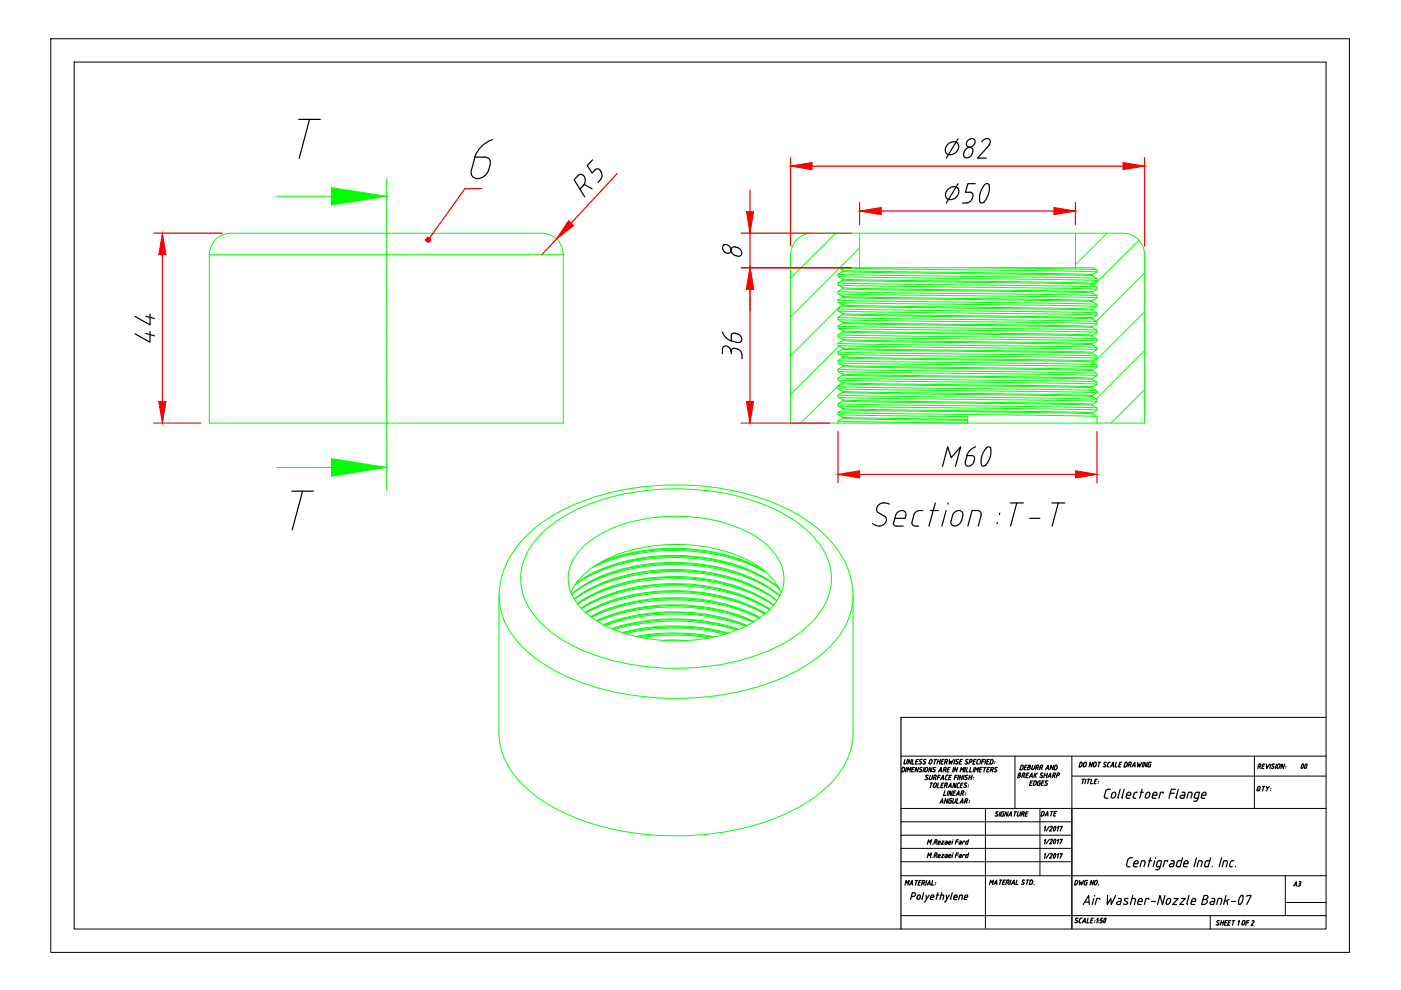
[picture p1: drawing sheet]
<svg xmlns="http://www.w3.org/2000/svg" width="297mm" height="210mm" viewBox="0 0 297 210" stroke-linecap="round" stroke-linejoin="round" font-family="sans-serif">
<!-- layer: 0 -->
<g fill="none" stroke="#0f0" stroke-width=".21">
<path d="M81.9 38v.7M81.9 38.8v.1M81.9 39v.1M81.9 39.2v.6M81.9 40h.1M44.4 54a4.6 4.6 0 0 1 4.6-4.6h65.9a4.5 4.5 0 0 1 4.5 4.6M44.4 54v35.7h75v-35.7M44.4 54h75M58.7 41.6h23.2M81.9 40.2v.1M81.9 40.4v.6M81.9 41.1v.1"/>
<path d="M81.9 41.3v.1M81.9 41.6v.6M81.9 42.2v.2M81.9 42.5v.1M81.9 42.7v.6M81.9 43.4v.2M81.9 43.6v.2M81.9 43.9v.6M81.9 44.6v.1M81.9 44.8v.2M81.9 45v.6M81.9 45.8v.1"/>
<path d="M81.9 46v.1M81.9 46.2v.6M81.9 46.9v.1M81.9 47.2v.1M81.9 47.4v.6M81.9 48.1v.1M81.9 48.3v.1M81.9 48.6v.5M81.9 49.2v.2M81.9 49.5v.1M81.9 49.7v.6M81.9 50.4v.1"/>
<path d="M81.9 50.6v.2M81.9 50.9v.5M81.9 51.6v.1M81.9 51.8v.1M81.9 52v.6M81.9 52.7v.1M81.9 53v.1M81.9 53.2v.6M81.9 53.9v.1M81.9 54.1v.1M81.9 54.4v.5M81.9 55.1v.1"/>
<path d="M81.9 55.3v.1M81.9 55.5v.6M81.9 56.2v.1M81.9 56.4v.2M81.9 56.7v.6M81.9 57.4v.1M81.9 57.6v.1M81.9 57.8v.6M81.9 58.5v.2M81.9 58.8v.1M81.9 59v.6M81.9 59.7v.1"/>
<path d="M81.9 59.9v.2M169 50.8a4.6 4.6 0 0 1 3.2-1.4h65.9a4.5 4.5 0 0 1 4.6 4.6v35.7h-75.1v-35.7a5.1 5.1 0 0 1 1.4-3.2zM177.2 49.4l-9.6 9.6M177.7 58.1l5.8 .2 48.9 .7M177.7 58.1v.5l1 .6M177.7 59.9l7.5 .3 47.2 .6M177.7 59.9v.5l1 .6M177.7 56.8l6.5 .2 38.5 .4 9.9 .3M177.7 58.6l8.3 .2 41.3 .5 5.3 .2M177.9 56.9l-10.3 10.3M178.7 57.3l-1-.5h54.1l.8 .4v.5M178.7 57.3h.1"/>
<path d="M178.7 57.6l52.9 .9M178.7 57.6l-1 .5M178.7 59.2h.1M178.7 59.4l8.7 .2 37.4 .5 6.8 .2M178.7 59.4l-1 .5M178.7 57.3v.3M178.7 59.2v.2M178.8 57.4l47.1 .6 5.7 .3M178.8 59.2l52.8 .9M182.3 49.4v7.4M182.3 52.6l-4.2 4.2M205.2 56.8l27.4 .4"/>
<path d="M228 49.4v7.4M231.6 58.5l1 .6v.4M231.6 58.3v.2M232.6 59.5l-1 .6M232.6 57.7l-1 .6M234.7 49.4l-6.7 6.7M241.5 50.9l-9.6 9.6M242.7 57.9l-10.2 10.2M81.9 60.2v.5M81.9 60.9v.1M81.9 61.1v.1M81.9 61.3v.6"/>
<path d="M81.9 62v.1M81.9 62.3v.1M81.9 62.5v.6M81.9 63.2v.1M81.9 63.4v.1M81.9 63.7v.5M81.9 64.3v.2M81.9 64.6v.1M81.9 64.8v.6M81.9 65.5v.1M81.9 65.7v.2M81.9 66v.5"/>
<path d="M81.9 66.7v.1M81.9 66.9v.1M81.9 67.1v.6M81.9 67.9h.1M81.9 68.1v.1M81.9 68.3v.6M81.9 69v.1M81.9 69.3h.1M81.9 69.5v.6M81.9 70.1v.2M81.9 70.4v.1M81.9 70.6v.6"/>
<path d="M81.9 71.3v.2M81.9 71.5v.2M81.9 71.8v.6M81.9 72.5v.1M81.9 72.7v.2M81.9 72.9v.6M81.9 73.7v.1M81.9 73.9v.1M81.9 74.1v.6M81.9 74.8v.1M81.9 75.1v.1M81.9 75.3v.6"/>
<path d="M81.9 76v.1M81.9 76.2v.1M81.9 76.5v.5M81.9 77.1v.2M81.9 77.4v.1M81.9 77.6v.6M81.9 78.3v.1M81.9 78.5v.2M81.9 78.8v.5M81.9 79.5v.1M81.9 79.7v.1M81.9 79.9v.6"/>
<path d="M177.7 61.8l54.7 .9M177.7 63.6l5.8 .2 38.5 .5 10.4 .2M177.7 63.6v.5l1 .5M177.7 61.8v.5l1 .5M177.7 65.4l5.8 .3 48.9 .6M177.7 65.4v.5l1 .6M177.7 67.3l7.5 .2 47.2 .7M177.7 67.3v.4l1 .6M177.7 69.1l54.7 .9M177.7 69.1v.5l1 .5M177.7 71l5.8 .2 38.5 .4 10.4 .2M177.7 71v.4l1 .6"/>
<path d="M177.7 72.8l5.8 .2 41.3 .4 7.6 .3M177.7 74.6l7.5 .2 47.2 .7M177.7 74.6v.5l1 .5M177.7 76.5l54.7 .8M177.7 78.3l54.7 .9M177.7 78.3v.4l1 .6M177.7 76.5v.4l1 .6M177.7 72.8v.4l1 .6M177.7 60.4l5.7 .2 40.3 .5 8.9 .2M177.7 62.3l10.3 .2 38.5 .4 6.1 .3M177.7 64.1l6.5 .2 38.5 .4 9.9 .3M177.7 65.9l8.3 .3 41.3 .4 5.3 .2"/>
<path d="M177.7 67.7l8.3 .3 38.7 .4 7.9 .3M177.7 69.6l10.3 .3 38.5 .4 6.1 .2M177.7 71.4l6.5 .2 38.5 .5 9.9 .2M177.7 75.1l8.3 .2 41.3 .5 5.3 .2M177.7 76.9l10.3 .3 38.5 .4 6.1 .2M177.7 78.7l6.5 .3 38.5 .4 9.9 .2M177.7 73.2l8.3 .3 41.3 .5 5.3 .2M177.9 73.4l-10.3 10.3M178.5 64.6l-10.9 10.8M178.7 61h.1M178.7 61.2l5.2 .2 39.9 .5 7.8 .2M178.7 61.2l-1 .6"/>
<path d="M178.7 64.6h.1M178.7 62.8h.1M178.7 64.9l52.9 .9M178.7 64.9l-1 .5M178.7 63l6.9 .3 37.3 .4 8.7 .3M178.7 63l-1 .6M178.7 66.5h.1M178.7 66.7l8.7 .3 37.4 .4 6.8 .2M178.7 66.7l-1 .6M178.7 68.3h.1M178.7 68.5l5.2 .2 39.9 .5 7.8 .3M178.7 68.5l-1 .6"/>
<path d="M178.7 70.1h.1M178.7 70.4l6.9 .2 37.3 .4 8.7 .3M178.7 70.4l-1 .6M178.7 72h.1M178.7 72.2l52.9 .9M178.7 72.2l-1 .6M178.7 75.6h.1M178.7 75.9l5.2 .2 39.9 .4 7.8 .3M178.7 75.9l-1 .6M178.7 79.3h.1M178.7 77.5h.1M178.7 79.5l9.7 .3 34.5 .4 8.7 .2"/>
<path d="M178.7 79.5l-1 .6M178.7 77.7l5.2 .2 39 .5 8.7 .2M178.7 77.7l-1 .6M178.7 73.8h.1M178.7 74l8.7 .3 39.8 .5 4.4 .2M178.7 74l-1 .6M178.7 61v.2M178.7 62.8v.2M178.7 64.6v.3M178.7 66.5v.2M178.7 68.3v.2M178.7 70.1v.3"/>
<path d="M178.7 72v.2M178.7 73.8v.2M178.7 75.6v.3M178.7 77.5v.2M178.7 79.3v.2M178.8 61l6 .2 37.5 .4 9.3 .3M178.8 64.7l47.1 .7 5.7 .2M178.8 62.9l45.4 .6 7.4 .3M178.8 66.5l52.8 .9M178.8 68.3l6 .2 37.5 .5 9.3 .2M178.8 70.2l45.4 .6 7.4 .3M178.8 72l47.1 .7 5.7 .2"/>
<path d="M178.8 75.6l6 .3 37.5 .4 9.3 .2M178.8 79.3l47.1 .7 5.7 .2M178.8 77.5l8.7 .2 39.1 .5 5 .2M178.8 73.8l9.6 .3 37.5 .4 5.7 .2M231.6 71.3l1 .6v.4M231.6 69.5l1 .5v.5M231.6 67.6l1 .6v.5M231.6 65.8l1 .6v.4M231.6 64l1 .6v.4M231.6 62.1l1 .6v.5M231.6 60.3l1 .6v.4M231.6 78.6l1 .6v.4"/>
<path d="M231.6 76.8l1 .5v.5M231.6 75l1 .5v.5M231.6 73.1l1 .6v.5M231.6 60.1v.2M231.6 61.9v.2M231.6 63.8v.2M231.6 65.6v.2M231.6 67.4v.2M231.6 69.2v.3M231.6 71.1v.2M231.6 72.9v.2M231.6 74.7v.3"/>
<path d="M231.6 76.5v.3M231.6 78.4v.2M232.6 72.3l-1 .6M232.6 70.5l-1 .6M232.6 68.7l-1 .5M232.6 66.8l-1 .6M232.6 65l-1 .6M232.6 63.2l-1 .6M232.6 61.3l-1 .6M232.6 79.6l-1 .6M232.6 77.8l-1 .6M232.6 76l-1 .5"/>
<path d="M232.6 74.2l-1 .5M242.7 66.1l-10.8 10.8M242.7 74.3l-10.2 10.3M81.9 80.6v.1M81.9 80.9v.1M81.9 81.1v.6M81.9 81.8v.1M81.9 82v.1M81.9 82.3v.5M81.9 83v.1M81.9 83.2v.1M81.9 83.4v.6"/>
<path d="M81.9 84.1v.1M81.9 84.3v.2M81.9 84.6v.6M81.9 85.3v.1M81.9 85.5v.1M81.9 85.7v.6M81.9 86.4v.2M81.9 86.7v.1M81.9 86.9v.6M81.9 87.6v.1M81.9 87.8v.2M81.9 88.1v.5"/>
<path d="M81.9 88.8v.1M81.9 89v.1M81.9 89.2v.6M81.9 89.9v.1M81.9 90.2v.1M81.9 90.4v.6M81.9 91.1v.1M81.9 91.3v.1M81.9 91.6v.5M81.9 92.2v.2M81.9 92.5v.1M81.9 92.7v.6"/>
<path d="M81.9 93.4v.1M81.9 93.6v.2M81.9 93.9v.5M81.9 94.6v.1M81.9 94.8v.1M81.9 95v.6M81.9 95.8h.1M81.9 96v.1M81.9 96.2v.6M81.9 96.9v.1M81.9 97.2h.1M81.9 97.4v.6"/>
<path d="M81.9 98.1v.1M81.9 98.3v.1M81.9 98.6v.5h-23.2M81.9 99.2v.2M81.9 99.4v.2M81.9 99.7v.6M177.7 87.4v.5l1 .5v.3M177.7 80.1l5.8 .2 38.5 .4 10.4 .3M177.7 87.4l5.8 .2 38.5 .5 10.4 .2M177.7 81.9l7.5 .3 47.2 .6M177.7 83.8l54.7 .9M177.7 83.8v.4l1 .6"/>
<path d="M177.7 81.9v.5l1 .6M177.7 85.6l54.7 .9M177.7 85.6v.5l1 .5M177.7 80.1v.5l1 .5v.3M177.7 89.2v.5M177.7 87.9l27.5 .4v1.4l-22.1-.2-5.4-.3M177.7 82.4l8.3 .2 41.3 .5 5.3 .2M177.7 84.2l10.3 .3 38.5 .4 6.1 .2M177.7 86.1l6.5 .2 38.5 .4 9.9 .3M177.7 80.6l9.3 .2 40.3 .5 5.3 .2M178.5 81l-8.7 8.7M178.7 88.7l26.5 .5"/>
<path d="M178.7 86.9l9.7 .2 37.2 .4 6 .3M178.7 86.9l-1 .5M178.7 84.8h.1M178.7 83h.1M178.7 85l5.2 .2 39 .5 8.7 .2M178.7 85l-1 .6M178.7 83.2l5.2 .2 39.9 .5 7.8 .2M178.7 83.2l-1 .6M178.7 86.6h.1M178.7 81.4l8.7 .2 39.8 .5 4.4 .2M178.7 81.4l-1 .5M178.7 88.7l-1 .5"/>
<path d="M178.7 83v.2M178.7 84.8v.2M178.7 86.6v.3M178.8 88.5l26.4 .4M178.8 84.8l8.7 .2 39.1 .5 5 .2M178.8 83l6 .2 37.5 .4 9.3 .3M178.8 86.7l47.1 .6 5.7 .2M178.8 81.2l9.6 .2 37.5 .4 5.7 .2M231.6 87.8l1 .5v1.4M231.6 85.9l1 .6v.5M231.6 84.1l1 .6v.4M231.6 82.3l1 .5v.5"/>
<path d="M231.6 80.4l1 .6v.5M231.6 80.2v.2M231.6 82v.3M231.6 83.9v.2M231.6 85.7v.2M231.6 87.5v.3M232.6 87l-1 .5M232.6 85.1l-1 .6M232.6 83.3l-1 .6M232.6 81.5l-1 .5M242.7 82.6l-7.1 7.1M81.9 100.4v.1"/>
<path d="M81.9 100.6v.2M81.9 100.8v.6M81.9 101.6v.1M81.9 101.8v.1M81.9 102v.6M81.9 102.7v.1M81.9 103v.1M81.9 103.2v.7M114.5 113.5a34.4 34.4 0 0 1 18-8.8 53.5 53.5 0 0 1 31.8 3.3 22.9 22.9 0 0 1 10.6 9.1 11.9 11.9 0 0 1-1.7 13.5 29.5 29.5 0 0 1-15.3 9.1 53.6 53.6 0 0 1-34.9-2 23.1 23.1 0 0 1-11.4-9.9 11.9 11.9 0 0 1 2.2-13.5zM123.7 115.9a25.9 25.9 0 0 1 14.8-6.1 34.4 34.4 0 0 1 22 4.1 11.2 11.2 0 0 1 5.7 8.5 10 10 0 0 1-4.3 8 29.2 29.2 0 0 1-17.1 5.4 32.1 32.1 0 0 1-19-4.7 10.7 10.7 0 0 1-5.3-8.5 9.6 9.6 0 0 1 3.2-6.7zM127.3 119.3a42.6 42.6 0 0 1 33.3 .8l.9 .5M105.8 126.4a18.8 18.8 0 0 1 7.5-14.3 42.4 42.4 0 0 1 20.8-8.6 56.7 56.7 0 0 1 32.8 4.4 26.4 26.4 0 0 1 12.4 11.6 16.2 16.2 0 0 1 1.6 6.9"/>
<path d="M105.8 126.4v29.2a14.9 14.9 0 0 0 4.8 10.6 36.9 36.9 0 0 0 17.4 9.1 61.4 61.4 0 0 0 37.3-2.2 27.4 27.4 0 0 0 13.8-11l1.2-2.9 .6-2.9v-29.9M105.8 126.4a15.1 15.1 0 0 0 4.8 10.6 37.3 37.3 0 0 0 17.4 9.2 60.8 60.8 0 0 0 38.7-2.8 26.8 26.8 0 0 0 12.4-10.4l1.2-2.9 .4-2 .2-1.7M121 125.6a14.9 14.9 0 0 1 7.9-7.2 36.2 36.2 0 0 1 30.6 .9 13.8 13.8 0 0 1 6.1 6.3M121.2 125.9a31.2 31.2 0 0 1 17.2-6.4 39.3 39.3 0 0 1 24.4 4.9l2.5 1.9M121.3 126.1a31.2 31.2 0 0 1 17.1-6.4 39.8 39.8 0 0 1 22.6 3.8l2.3 1.4 2 1.5M121.7 127a30.1 30.1 0 0 1 15.3-5.8 40.3 40.3 0 0 1 24.1 3.7l1.7 1 1.9 1.4M121.8 127.1a31.5 31.5 0 0 1 16.7-5.9 39.9 39.9 0 0 1 23.1 4.1l1.7 1 1.4 1.1M121.9 124.1a30.3 30.3 0 0 1 15.5-5.8 40.6 40.6 0 0 1 23.7 3.7l2.7 1.7 1.4 1.2M122.1 123.7a34.1 34.1 0 0 1 20.1-5.9 38.2 38.2 0 0 1 19.4 4.3l3.5 2.5M122.4 128l.9-.7a36.3 36.3 0 0 1 19.8-5 36.5 36.5 0 0 1 20 5.3l1 .6M122.5 128.1a32.6 32.6 0 0 1 17.7-5.6 39.3 39.3 0 0 1 22.3 4.8l1.5 1.1M123.2 128.9a36.8 36.8 0 0 1 21.4-5.1 36.3 36.3 0 0 1 18.7 5.4"/>
<path d="M123.3 129a35.3 35.3 0 0 1 18.4-5 37.4 37.4 0 0 1 21.4 5.3 40.4 40.4 0 0 0-24.1-4.9 35.3 35.3 0 0 0-15.7 4.6zM123.9 125.6a43.2 43.2 0 0 1 31-2.8l3.5 1.2 4.2 1.9M123.9 124.2a41.4 41.4 0 0 1 23.3-4.3 37.9 37.9 0 0 1 15.4 4.6M123.9 122.7a41.7 41.7 0 0 1 26-4 36.1 36.1 0 0 1 12.7 4.2M124.1 129.8a38.3 38.3 0 0 1 23-4.4 36.2 36.2 0 0 1 15.2 4.6M124.3 129.9a40.6 40.6 0 0 1 27.9-3.5 33 33 0 0 1 10 3.8M124.3 130a42 42 0 0 1 26.6-3.6 36.8 36.8 0 0 1 11.3 3.8M125.2 130.7a41.1 41.1 0 0 1 25.3-3.4 35.2 35.2 0 0 1 10.7 3.6M125.4 130.9a40.4 40.4 0 0 1 25-3.3 33.1 33.1 0 0 1 10.6 3.4M125.4 130.9a44.3 44.3 0 0 1 34.6-.3l1 .5M125.7 120.3a43.6 43.6 0 0 1 35.7 .5l1 .5M126 120a41.9 41.9 0 0 1 35.3 .7l.9 .5"/>
<path d="M126.5 131.6a42.4 42.4 0 0 1 33.4 .1M126.6 131.7a42.4 42.4 0 0 1 33.1 .2M126.8 131.7a44.6 44.6 0 0 1 32.8 .2M128 132.4a42.9 42.9 0 0 1 30.4 .2M128.2 132.5a43 43 0 0 1 30 .2M128.4 132.6a44.5 44.5 0 0 1 29.6 .2M129.8 133.3a43.6 43.6 0 0 1 26.8 .1M130 133.4a43.5 43.5 0 0 1 26.4 .1M130.3 133.5a45.2 45.2 0 0 1 25.8 .1M132 134.1a43.8 43.8 0 0 1 22.4 .1M132.3 134.2a44 44 0 0 1 21.8 .1M132.6 134.3a46.5 46.5 0 0 1 21.1 .2"/>
<path d="M134.9 134.9a45.1 45.1 0 0 1 16.5 .1M135.4 135a46.3 46.3 0 0 1 15.6 .1M136 135.2a46.8 46.8 0 0 1 14.3 .1M140.6 135.8h5.1M162.6 127.4a42.2 42.2 0 0 0-26-4.3 34.4 34.4 0 0 0-14.2 5"/>
</g>
<g fill="none" stroke="#000" stroke-width=".25">
<path d="M63.3 25.3h4.6M65.6 25.3l-2.2 8.3M102.5 33.3a1.24 1.24 0 0 1 1.3 .5 1.24 1.24 0 0 1 .1 1.3l-.3 1M102.5 33.3h-1.8l-.7 2.8M103.6 36a2.33 2.33 0 0 1-3.2 1.6 1.39 1.39 0 0 1-.5-1.5M104.4 29.6a6 6 0 0 0-3.7 3.7M122.5 37.3a1.05 1.05 0 0 1 1.3 0 1.05 1.05 0 0 1 .3 1.3l-.4 .6M122.5 37.3l-.8 .8 2.3 3.6M123.8 39.3l-.8 .8M123.9 39.1l1.6 .9M125.6 33.9l-1.1 1.2 1 1.6 .7-.7M126.2 36a.66 .66 0 0 1 1.1 .1l.2 .4"/>
<path d="M127.5 36.5a1.65 1.65 0 0 1-.7 2.2M201 30.5a1.24 1.24 0 0 1 1.4-.4 1.24 1.24 0 0 1 .9 1 1.7 1.7 0 0 1-2.7 1.4 1.39 1.39 0 0 1 .4-2zM203.1 29.4l-2.5 4.1M203.1 38.9l-2.5 4.2M205.3 29.7a.81 .81 0 0 1 1.3-.1 .81 .81 0 0 1-.3 1.3 .81 .81 0 0 1-1.3 .1 .81 .81 0 0 1 .3-1.3zM206.3 32.1a.76 .76 0 0 0-.5-.8 .76 .76 0 0 0-.9 .2l-.3 .3a1.17 1.17 0 0 0 0 1.6 1.17 1.17 0 0 0 1.5-.8M206.3 32.2l-.2 .4M206.8 38.9h-1.6l-.5 1.9h.9M208.2 30.1a.94 .94 0 0 1 .9-.7 .94 .94 0 0 1 .9 .7l-.3 .7M208.8 39.1l-.9 1.6-.2 1.1 .1 1M208.8 39.1l.3-.2 .5 .1a3.9 3.9 0 0 1-.9 3.8M209.7 30.8l-2.4 2.7h1.8"/>
<path d="M153.4 52a1.08 1.08 0 0 1 1.3 .3 1.08 1.08 0 0 1 .1 1.2 1.08 1.08 0 0 1-1.3-.2 1.08 1.08 0 0 1-.1-1.3zM155.9 52.4a.76 .76 0 0 0-.9 .4 .76 .76 0 0 0 .3 .9l.6 .5M155.9 52.4l.5 .1M155.9 54.2l.5 .1M156.4 52.5a1.08 1.08 0 0 1 .6 1.7l-.6 .1M201.1 40a1.24 1.24 0 0 1 1.3-.4 1.24 1.24 0 0 1 .9 1.1 1.7 1.7 0 0 1-2.6 1.3 1.39 1.39 0 0 1 .4-2zM204.1 43.1h.9M205.6 40.7a.66 .66 0 0 1 .7 .9M206.1 42.1a1.28 1.28 0 0 1-1.1 .9M206.3 41.7l-.2 .4M208.7 42.8l-.5 .2-.4-.2M30.9 70.7l1.8 .5"/>
<path d="M30.9 67.1l1.8 .4M31.8 70.3v2.3l-3.2-1.8M31.8 66.6v2.3l-3.2-1.8M153.2 70.4l.7 1.2 1.1 .7M155 74.5v.5M155.9 73.9a.68 .68 0 0 0-.9 .6 1.04 1.04 0 0 0-.6-1 1.04 1.04 0 0 0-1.1 .2l-.1 1.3M155.9 73.9l.5 .1M155.9 70.7l.5 .1M155.9 70.7a.61 .61 0 0 0-.6 0 .61 .61 0 0 0-.3 .6v1l1.4 .3M156.4 74a1.28 1.28 0 0 1 .9 1.2M156.4 70.8a1.08 1.08 0 0 1 .6 1.7l-.6 .1M157.3 75.2v.9"/>
<path d="M199.8 98.9l1.1-4.2 .8 2.3 2-2.3-1.1 4.2M205.9 96.6a.61 .61 0 0 1 .6 .2 .61 .61 0 0 1 .1 .7M205.9 96.6h-.9l-.3 1.3a.76 .76 0 0 0 .4 .9 .76 .76 0 0 0 .9-.2l.6-1.1M206.9 94.7l-1.2 .7-.7 1.2M210 95a3.9 3.9 0 0 1-1.3 3.8l-.5-.1a3.7 3.7 0 0 1 1.2-3.9h.4l.2 .2M61.9 104.1h4.5M64.1 104.1l-2.2 8.3M185 111l.7 .4 .8 .2M186.2 108.7l1.4 .8a1.25 1.25 0 0 1 .1 1.3 1.25 1.25 0 0 1-1.2 .7M187.3 106.6a1.25 1.25 0 0 0-1.2 .7 1.25 1.25 0 0 0 .1 1.4M187.3 106.6l1.3 .3M189.4 110.7a.63 .63 0 0 0 .7 .9"/>
<path d="M189.7 109.9h2.2a1.12 1.12 0 0 0-.3-1.6 1.46 1.46 0 0 0-1.7 1l-.4 1.4M190.1 111.5h1.4M193.4 110.6a.7 .7 0 0 0 .6 .9h.7M193.7 109.2l-.3 1.4M195.6 108.2a1.57 1.57 0 0 0-1.9 1M197.3 108.2h1.6M198.3 106.6l-1.4 4.9M200.6 108.2l-.9 3.3M201 106.6v.3M201.6 110.4a2.19 2.19 0 0 1 1.4-2.1 .84 .84 0 0 1 .9 .1 .84 .84 0 0 1 .2 .9l-.3 1.1M203.8 110.4a1.24 1.24 0 0 1-.9 1 1.24 1.24 0 0 1-1.2-.3l-.1-.7M208 109.2a.71 .71 0 0 0-.7-1h-1.2l-.9 3.3"/>
<path d="M208 109.2l-.6 2.3M211.5 110.7l-.1 .3M212 108.8l-.1 .3M214.2 106.6h2.8M215.6 106.6l-1.3 4.9M218.3 109.9h2.2M223 106.6h2.8M224.4 106.6l-1.3 4.9M191 152.1v44.9M191.6 162.7l.2 .3-.2 .5-.2 .1M191.6 162.7h-.2l-.3 1h.3M191.9 161l-.2 .8"/>
<path d="M192.2 161.7l-.3 .3-.2-.3M192.2 162.7l-.2 1M192.3 163.7l.2-1 .2 .5 .5-.5-.3 1M192.4 161l-.2 .8M193.3 161l-.3 1-.3-1-.2 1M193.4 163.2h.3M193.6 161l-.3 1h.4M193.9 162.7h-.4l-.3 1h.4M194.2 161.5h.3M194.7 161h-.4l-.2 1h.4M194.7 162.7l-.2 1-.3-1-.2 1M194.8 163.5l.3 .2"/>
<path d="M195 161.5l.3 .1M195.2 161l-.2 .2 .1 .2M195.3 161l.2 .1M195.3 161.6l-.1 .3h-.4M195.5 162.8l-.5 .1 .4 .4-.3 .3M195.9 161.5l.3 .1M195.9 162.7l-.2 1M196.1 161l-.3 .2 .1 .2M196.1 165.2l.3 .1M196.1 161l.3 .1M196.1 161.6v.3h-.5M196.6 164.4l-.3 .3 .4 .2"/>
<path d="M196.6 163.4l-.4 .3-.2-.3M196.6 164.4h.2M196.6 164.9l.1 .2-.3 .2M196.6 179l.3-.9 .1 .5 .5-.5-.3 .9M196.7 163l-.1-.3h-.2l-.3 .7M196.7 163l-.1 .4M197.1 161.3l-.1 .5M197.2 164.4l-.2 .8 .3 .1 .2-.3M197.2 166h.6M197.5 161.7l-.4 .3-.1-.3M197.5 166l-.3 1M197.6 161.3l-.2-.3-.3 .3"/>
<path d="M197.6 162.7l-.2 1-.3-1-.2 1M197.6 161.3l-.1 .5M197.7 178.9v.1M197.7 163.5l.3 .2M197.8 164.4l-.2 .7M197.9 166.7v.2l.5-.1 .1-.8-.4 .1-.2 .6M198 163.1l.2 .2M198 161h.6M198.2 163.2v.3l-.2 .1M198.3 164.9v.4M198.3 161l-.3 1M198.3 164.3l.2 .2-.1 .2-.5 .2"/>
<path d="M198.3 164.4h-.2l-.3 .9M198.4 162.8h-.4l-.1 .3M198.4 178.6l.1 .4M198.5 178l.2 .1-.1 .3-.5 .2M198.5 178.1h-.2l-.3 .9M198.8 161.5h.5M198.8 164.8h.4M198.8 178.8l.2 .2h.3M198.9 161l-.3 1M198.9 178.5l.3-.2 .2 .4h-.5M198.9 166l-.2 1h.4M198.9 178.6v.3"/>
<path d="M199 163.7l.5-1 .1 1M199.2 163.4h.4M199.3 170.3l.5-1 .1 1M199.4 164.4h-.5l-.2 .9M199.4 165.3l.6-.9v.9M199.4 161l-.2 1M199.4 170.1h.5M199.6 165.1h.4M199.6 166.5h.3M199.6 161.5h.3M199.7 178.4h.5l-.6 .6h.4M200 163.2h.3"/>
<path d="M200.1 166h-.4l-.3 1h.5M200.2 161h-.5l-.2 1h.4M200.3 166.5h.2l.2 .5M200.3 167.7l-.3 1h.5M200.3 161.6h.3M200.4 163.2l.1 .5M200.4 162.7l.2 .3-.3 .2M200.5 162.7h-.3l-.3 1M200.5 166.5l.3-.1v-.4h-.4l-.2 1M200.5 178.4h.3v.1M200.5 178.7h.3M200.6 161.6l.2-.2 .1-.3-.4-.1-.3 1"/>
<path d="M200.6 161.6l.2 .4M200.8 164.4h.3M200.9 164.3l-.4 .3-.1 .5v.2h.4M200.9 178.6l-.1 .4h-.5l.2-.3M200.9 163.2h.3M201 167l.6-1v1M201 169.3l-.2 1-.3-1-.3 1M201.1 167.7l-.3 1M201.1 170l.2 .3M201.2 178.5l.2-.2 .2 .2M201.2 178.6l-.1 .4h.4M201.2 166.7h.4"/>
<path d="M201.3 164.8h.3M201.3 169.6l-.2 .5M201.3 161v1l.3-.6 .1 .6 .5-1M201.4 162.7h-.4l-.2 1h.4M201.6 169.8h.1l-.1 .5h-.2M201.6 169.3l-.4 .3M201.6 178.6v.1h-.5M201.6 169.3h.3M201.8 164.4h-.4l-.3 .9h.4M201.9 167.7l-.3 1-.2-1-.3 1M202 178.4l-.2 .6M202.1 178.1h.1"/>
<path d="M202.1 168.1h.4M202.2 169.3l-.2 .8M202.2 162.7l-.3 1M202.4 164.8h.4M202.5 170l-.4 .3-.2-.3M202.5 161l-.3 1M202.7 167.7h-.5l-.2 1h.4M202.7 168.7l.6-1v1M202.7 169.3l-.2 .8M202.7 178.5h.4M202.7 166l-.2 1-.3-1-.2 1M202.8 161.5l.3 .3-.3 .2-.3-.1"/>
<path d="M202.9 168.4h.4M202.9 166.7l.1 .3M203 164.4h-.5l-.2 .9M203 169.3l-.3 1h.5M203 162.7l-.2 1-.3-1-.3 1M203 167h.3M203.2 178.1h-.4l-.3 .9M203.3 164.4l-.3 .9M203.3 161.1h-.5v.3M203.3 166h.2M203.3 166l-.3 .3-.1 .5M203.5 170.3l.6-1v1"/>
<path d="M203.5 178.4h.3v.1M203.6 163.7l.2-1 .2 .5 .4-.5-.2 1M203.6 161.5h.2M203.7 170.1h.4M203.7 166.5h.3M203.8 168.2h.3M203.8 178.7h-.4v.3M203.8 178.6l-.1 .4h-.2M204.1 161h-.5l-.2 1h.4M204.1 168.2l.1 .5M204.1 164.4l-.3 .9-.2-.9-.3 .9M204.2 167.6l.2 .3-.4 .3"/>
<path d="M204.2 167.7h-.3l-.2 1M204.2 166h-.4l-.2 1h.4M204.3 166.9l.3 .1M204.4 164.4l-.2 .9M204.5 178.5v-.1h-.3l-.2 .6M204.5 165.2l.3 .1M204.6 166.4l.2 .2M204.6 169.9h.3M204.7 168.5h.1M204.7 178.8l.1 .2M204.7 162.7l-.2 1M204.8 168.1h-.1"/>
<path d="M204.8 169.9l.3-.2v-.3l-.4-.1-.2 1M204.8 166.5l.1 .3-.3 .1M204.8 161.5l.3 .1v.2l-.2 .2-.3-.1M204.9 169.9l.1 .4M204.9 164.4l-.2 .3 .3 .2M205 164.4h.2M205 164.9v.2l-.2 .2M205 166.1h-.4v.3M205.1 162.7l-.3 1h.4M205.2 166.8v.1M205.3 161.1h-.4l-.1 .3M205.3 178.4h-.4l-.2 .4"/>
<path d="M205.3 166.5h.1M205.4 178.1l-.3 .9h-.2M205.5 170.1v.1M205.5 164.8h.5M205.5 161.6h.3M205.6 169.8h-.1M205.6 164.4l-.2 .9M205.8 161.6l.3-.2v-.3l-.4-.1-.3 1M205.8 162.7l-.3 1h.5M206.1 164.4l-.2 .9M206.3 165.2h.1M206.4 161.5h.3"/>
<path d="M206.5 164.8h-.1M206.6 162.7l-.3 1M206.6 163.7l.3-1 .2 .5 .4-.5-.3 1M206.9 161h-.4l-.2 1h.4M207.2 162h.2M207.7 161l-.5 .3-.1 .4 .1 .3M207.7 163.2h.3M208 161l-.3 1M208.2 161.5h.4M208.3 162.7h-.5l-.2 1h.4M208.5 162.7h.6M208.8 161h-.5l-.2 1"/>
<path d="M208.8 162.7l-.2 1M209.1 161l-.3 1M209.3 161.5h.3M209.3 163.2h.3M209.8 161h-.4l-.3 1h.5M209.9 162.7h-.5l-.3 1h.5M210.3 161l.3 .3M210.3 163.2l.2 .5M210.4 161h-.3l-.2 1h.2M210.4 162.7h-.2l-.3 1M210.4 162.7l.2 .1-.1 .3-.5 .1M210.6 161.3l-.2 .6-.3 .1"/>
<path d="M210.8 163.5l.2 .2M210.9 161.8v.1M211 161.5h.1M211.2 162.7l.2 .1M211.2 162.7l-.3 .3 .4 .3M211.2 172.5l.3 .2M211.2 163.2l.1 .3-.2 .1M211.4 172.1l.2 .1M211.4 172.1l-.2 .2v.2M211.5 172.6l-.1 .4-.4-.1M212.1 172.1l-.3 1M212.1 172.8l.2 .3"/>
<path d="M212.3 172.4l-.1 .4M212.6 172.1l-.3 .3M212.7 172.6h.1l-.1 .5h-.3M212.7 172.1h.2M213.8 172.1l-.3 1-.3-1-.2 1M213.8 173.1l.6-1 .1 1M214 172.8h.4M215 172.1h.6M215.3 172.1l-.3 1M215.9 172.1l-.2 .8 .2 .2 .2-.2 .3-.8M215.9 164.3h.3M216.1 164.3l.2 .3-.3 .2"/>
<path d="M216.2 163.9l.2 .2-.3 .2M216.3 163.9h-.3l-.3 1h.3M216.5 163.2h-.2l.2-.9 .2-.1 .3 .4-.2 .5-.3 .1M216.6 172.6l.5-.1v-.4h-.4l-.2 1M216.7 164.5h.3M216.9 172.6l.1 .5M217.1 164.5v.4M217.1 163.9l.2 .2-.3 .3M217.1 163.9h-.2l-.3 1M217.2 162.7h.4M217.5 172.6h.3M217.6 164.3h.3"/>
<path d="M217.8 162.3h-.4l-.3 .9h.4M218 172.1h-.4l-.3 1h.4M218 162.7h.2M218.2 163.9h-.5l-.2 1h.4M218.2 164.9l.6-1v1M218.2 162.6l.2 .3-.3 .3M218.3 162.2l.2 .3-.3 .2M218.4 162.3h-.3l-.3 .9h.3M218.4 164.6h.4M218.5 166h.3M219 165.6h-.5l-.2 .9h.4M219 162.3l-.2 .6"/>
<path d="M219.4 163.9l-.2 1M219.5 162.3l-.3 .8-.4 .1-.1-.3M219.5 165.5l.2 .2-.1 .5M219.5 165.6h-.2l-.3 .9h.4l.2-.3M219.5 164.3l.2 .6M219.6 162.8h.3M219.9 163.9l-.6 .6M220 162.8l.1 .4M220 162.2l.2 .3-.3 .3M220.1 162.3h-.3l-.2 .9M220.1 165.9l-.1 .4M220.4 166h.2l-.2 .5h-.4l-.1-.2"/>
<path d="M220.5 162.8h.3M220.7 165.6h-.5l-.2 .2M220.8 162.8l.1 .4M220.9 166h.3M220.9 162.2l.2 .3-.4 .3M220.9 162.3h-.2l-.3 .9M220.9 164.5v.3l-.5-.1M221.1 163.9l-.4 .2 .3 .4M221.2 172l.2 .2-.1 .5M221.2 172h-.2l-.3 1h.3M221.3 172.7l-.4 .3M221.4 165.6h-.4l-.3 .9h.5"/>
<path d="M221.4 164.3h.6M221.5 175.4l.2-.2-.2 1M221.5 178.2l.2-.2-.2 .9M221.5 173l.6-1 .1 1M221.5 163.9l-.2 1M221.7 163.2l.5-.9 .1 .9M221.7 172.8h.5M221.8 166l.2 .4-.2 .1-.3-.1M221.8 162.9h.5M222.1 163.9l-.3 1M222.1 164.9l.6-1 .1 1M222.2 165.6h-.4l-.1 .3"/>
<path d="M222.3 164.6h.5M222.5 175.2l-.7 1M222.5 178l-.7 .9M222.7 175.3l.4-.1v.3M222.7 178.1l.4-.1v.3M222.8 172h.5M223 172l-.2 1M223.1 175.6l-.6 .6h.4M223.1 178.3l-.6 .6h.4M223.2 164.5h.3M223.4 162.3l-.2 .9-.3-.9-.3 .9M223.5 172.5h.3"/>
<path d="M223.5 164.5l.1 .4M223.6 163.9l.2 .2-.4 .3M223.6 175.3l-.2 .8M223.6 178l-.2 .8M223.6 163.9h-.2l-.3 1M223.8 175.2l-.2 .1M223.8 178h-.2M223.8 175.3v.5l-.2 .3h-.2M223.8 178v.6l-.2 .2h-.2M223.9 162.2l.2 .2v.5M224 162.3h-.3l-.3 .9h.5l.2-.3M224 172h-.4l-.2 1h.4"/>
<path d="M224 164.5h.3M224.2 175.4l.3-.2-.3 1M224.2 178.2l.3-.2-.3 .9M224.4 163.9l.2 .2-.3 .3M224.5 163.9h-.3l-.2 1M224.8 175.3v-.1h.4l-.4 1M224.8 178.1l.4-.1-.4 .9M229.2 161.6l.3 .3-.2 .5-.3 .2M229.2 161.6h-.2l-.2 1h.2M229.4 165.2h.6M229.7 165.2l-.2 1M230.3 165.2l-.3 1"/>
<path d="M230.3 161.9l-.1-.3-.4 .1-.1 .8 .3 .1 .2-.3M230.3 161.9l-.1 .4M230.6 165.2h.6M230.9 165.2l-.3 1M231.5 165.2l-.3 1h.4M231.7 161.6l-.3 1-.2-1-.3 1M232.1 165.7h.3M232.3 162.3l-.3 .3-.2-.3M232.4 161.9v-.3l-.4 .1-.2 .6M232.5 161.9l-.2 .4M232.6 165.2h-.4l-.2 1h.4M232.8 161.6h.6"/>
<path d="M232.8 166v.1M232.9 165.7h.1M233.1 161.6l-.3 1M233.9 162.5l.3 .1M234.1 162.1l.3 .2-.2 .3M234.1 168.8l.2 .4h.6M234.3 161.6l.3 .1M234.3 161.6l-.2 .2v.2M234.4 167.8l-.2 1M234.8 162.3l.1 .3M234.9 161.9l-.1 .4M235 162.6h.1"/>
<path d="M235 167.3l-.6 .5M235 167.3h.4M235.2 161.6l-.3 .3M235.2 161.6h.2M235.5 162.6l.5-1 .1 1M235.6 162.3h.5M235.6 168.8l.1-.4a.48 .48 0 0 1 .4-.4 .48 .48 0 0 1 .5 .2l-.1 .6M236.5 168.8a.48 .48 0 0 1-.4 .4 .48 .48 0 0 1-.5-.2v-.2M236.7 161.6l-.3 1h.4M237.3 162.1h.3M237.5 167.3l-.5 1.7 .2 .2M237.8 161.6h-.4l-.2 1h.4"/>
<path d="M238.4 167.3l-.5 1.7 .1 .2M238.8 161.6l.2 .3M238.8 161.6h-.2l-.3 1h.3M239 161.9l-.2 .5-.2 .2M239 169.2h.5M239.3 162.2h.2M239.5 162.1l.3-.1v-.4h-.4l-.2 1M239.6 162.2l.1 .4M239.7 168.4l-.1-.4a.52 .52 0 0 0-.7 .4l-.1 .7 .2 .1M239.8 168.4l-.1 .2h-.8M240 162.6l.6-1v1M240.2 162.3h.4"/>
<path d="M240.2 168.9v.1l.3 .2M240.6 169.2h.2M241.1 168a.59 .59 0 0 0-.7 .4l-.1 .5M241.2 161.6v1l.4-.6v.6l.5-1M241.8 168h.6M242.2 167.3l-.5 1.9M242.4 161.6l-.2 1M243.3 161.6l-.3 1-.3-1-.2 1M243.5 161.9l-.1 .4M243.8 168.4l-.1-.4a.55 .55 0 0 0-.8 .4l-.1 .6 .1 .2a.55 .55 0 0 0 .8-.4l.1-.4M243.8 162.1h.2l-.1 .5h-.5l-.1-.3M243.8 161.6l-.3 .3"/>
<path d="M243.9 161.6h.2M244.4 168.4l-.1 .5 .1 .3h.7M245.3 168.4l-.1-.4a.55 .55 0 0 0-.8 .4M245.3 168.4v.2h-.9M246.6 168.2l.1-.2h-.6l-.4 1.2M248.1 168.2h.9M249.2 167.3h-.9l-.5 1.9M249.8 167.3l-.5 1.7 .2 .2M250.6 168l.6 .1-.2 1.1h-.7l-.1-.3 .2-.2 .8-.1M251.6 169.2l.4-1.2h.6l.1 .1-.2 1.1M253.2 168.9v.1l.3 .2M253.3 168.9l.2-.7 .8-.2-.4 1.5"/>
<path d="M253.5 169.2h.5M253.9 169.5a.64 .64 0 0 1-.8 .4M254.8 168.6h.8v-.6a.52 .52 0 0 0-.7 .4l-.2 .7 .2 .1M254.9 169.2h.6M266.7 167l-.2 .4M266.8 162.5h.3M266.9 167.5l.2 .2M267.1 167.4l-.4 .3-.2-.3M267.1 162.5l.1 .4M267.2 162l.1 .2-.3 .3M267.2 167l-.2-.3-.4 .3M267.2 162h-.3l-.2 .9"/>
<path d="M267.2 167l-.1 .4M267.6 162.4h.4M267.7 166.8h.5M267.9 166.8l-.2 .9M268.2 162h-.4l-.3 .9h.4M268.5 162l.1 .9 .6-.9M268.5 166.8l.2 .4 .5-.4M268.7 167.2l-.1 .5M269.4 167.6h.1M269.5 162l-.3 .9M269.5 167.2h.1M270 162l-.3 .3 .4 .3"/>
<path d="M270 162h.2M270 162.5v.4l-.5-.1M270.7 162l-.3 .9M270.9 162.3l-.1 .4M271.4 162.2l-.2-.2-.3 .2M271.4 162.3l-.3 .6h-.3l-.1-.2M272.3 162l-.2 .9-.3-.9-.3 .9M272.6 162.8v.1M272.6 162.4v.1M276.1 162.9h-.2M276.1 162.9l.3-.6-.1-.3-.3 .3-.1 .6M277.1 162l-.1 .6-.3 .3a.55 .55 0 0 1 .4-.9"/>
<path d="M191.9 187.7l.2-1 .2 .5 .5-.5-.3 1M192.8 187.7l.6-1 .1 1M193 187.4h.4M193.8 189.3h.2a.44 .44 0 0 1 .1 .5 .44 .44 0 0 1-.5 .3h-.4M193.9 189.3h-.5l-.3 1.4M194 186.7h.6M194.3 186.7l-.2 1M194.6 189.9l.3-.2 .2 .2-.1 .7-.4 .1-.2-.1zM194.8 187.1h.3M195.3 186.7h-.4l-.3 1h.5M195.4 190.5l.2 .2M195.5 187.2h.3"/>
<path d="M195.7 187.2l.3-.1v-.4h-.4l-.2 1M195.8 187.2l.1 .5M195.8 189.3l-.3 1.2M196.4 189.8v.9M196.5 186.7l-.3 1M196.6 187.7l.5-1 .1 1M196.6 181.8l.3-1 .1 .6 .5-.6-.3 1M196.7 187.4h.5M197 189.8l-1 1.4M197.3 190.2h.7v-.3l-.2-.2-.3 .2-.3 .6 .2 .2M197.5 190.7h.3M197.7 181.8h.1"/>
<path d="M197.8 186.7l-.3 1h.4M198.1 181.4l.5-.1v-.4l-.3-.1-.3 1M198.3 187.5v.1M198.4 187.1v.1M198.4 181.4l.1 .4M198.6 189.8h.5M198.8 181.6l.5 .2M198.9 189.3l-.4 1.4M198.9 181.5h.5l-.1-.3h-.3l-.1 .5M199.5 189.8l.6 .1-.2 .8M199.7 189.3l-.4 1.4M199.7 181.2h.5l-.6 .6h.4"/>
<path d="M200.5 181.2h.3v.1M200.5 181.5h.3M200.6 189.8l.1 .9M200.9 181.4l-.1 .4-.5-.1 .2-.2M201.2 181.4l.2-.2 .2 .2M201.2 181.4l-.1 .3 .4 .1M201.3 189.8l-.9 1.4h-.1M201.5 190.5l.1 .2M201.6 181.4l-.5 .1M201.9 189.3l-.3 1.2M202 181.2l-.2 .6M202.1 180.8v.1"/>
<path d="M202.3 190.1l-.1 .6h.6M202.7 181.3h.4M202.9 190.1l-.2-.4-.4 .4M203 190.1l-.1 .1h-.6M203.2 180.8h-.4l-.3 1M203.3 190.7l.2-.9h.5l-.1 .9M203.5 181.2h.3v.1M203.8 181.5h-.4v.3M203.8 181.4l-.1 .4h-.2M204.4 190.5l.2 .2M204.5 181.3l-.3-.1-.2 .6M204.5 190.2h.6l.1-.3-.3-.2-.3 .2-.2 .6"/>
<path d="M204.6 190.7h.4M204.7 181.6l.1 .2M204.8 181.4l-.1 .3M205.3 181.2l-.3-.1-.2 .3M205.4 180.8l-.3 1h-.2M209.8 187.5l.2-.9 .2 .5 .5-.5-.3 .9M210.7 187.5l.6-.9v.9M210.9 187.3h.4M211.9 186.6h.5M212.2 186.6l-.3 .9M212.7 187h.3M213.2 186.6h-.4l-.3 .9h.5"/>
<path d="M213.7 187.1l.1 .4M213.8 186.6l.2 .1-.1 .3-.5 .1M213.8 186.6h-.3l-.3 .9M214.3 186.6l-.2 .9M214.4 187.5l.6-.9 .1 .9M214.6 187.3h.4M215.6 186.6l-.2 .9h.4M217 187.1v.4l-.4-.1M217.2 186.6l-.4 .1 .3 .5M217.6 186.6h.6M217.9 186.6l-.3 .9M218.7 186.6l.2 .1v.5"/>
<path d="M218.8 186.6h-.3l-.3 .9h.5l.2-.3M219.2 187.5h.1M221.5 181.2l.2-.2-.2 .9M222.5 181l-.7 .9M222.7 181.1l.4-.1v.3M223.1 181.3l-.6 .6h.4M223.6 181l-.2 .9M223.8 181h-.2M223.8 181v.6l-.2 .3h-.2M224.2 181.2l.3-.2-.3 .9M224.8 181.1v-.1h.4l-.4 .9M227.9 195.5l.2 .1"/>
<path d="M228 187.6l.3-.1 .2-.5-.1-.3h-.3l-.3 .9h.2M228.1 195.1l.3 .1M228.3 194.7l-.2 .1v.3M228.3 194.7h.3M228.4 195.2v.3l-.2 .1M228.8 195.4v.2l.4 .1M228.9 186.7v.9l.3-.6 .1 .6 .5-.9M229.4 194.7l-.4 .1-.2 .6M229.5 195.7l.6-1v1M229.6 195.4h.5M229.7 191.8l1.1-1.9 .1 1.9M229.8 187.4l.2 .2"/>
<path d="M230 191.3h.9M230.3 186.7l-.3 .1-.1 .6M230.3 187.1h.2l-.2 .5h-.2M230.3 186.7h.3M230.7 194.7l-.3 1h.5M231.3 195.1h.3M231.8 194.7h-.4l-.2 1h.4M231.9 186.7l-.3 .9-.2-.9-.3 .9M231.9 190.5l-.3 1.3M232 195.5h.1M232.1 189.9l-.1 .1M232.2 195.1l-.1 .1"/>
<path d="M232.6 194.9l.2-.2-.2 1M232.6 186.9v-.2l-.4 .1-.2 .7 .3 .1 .2-.3M232.7 186.9l-.1 .5M232.9 195.5h.1M232.9 187.6h.1M233 195.1v.1M233.1 190.7l.1-.2h-.6l-.4 1.3M233.5 195.1l.2 .2M233.7 195.3l-.2 .3-.3 .1M233.8 194.7h-.4l-.1 .4h.2M234.5 194.7l-.3 .9M234.5 194.7h-.1a.61 .61 0 0 0-.2 .9"/>
<path d="M234.8 189.9v1.9l.7-1.3 .1 1.3 .9-1.9M237.1 190.5h.5l.1 .3M237.8 190.9l-.3 .9-.8-.2 .3-.4 .7-.1M238.5 191l.6 .4a.55 .55 0 0 1-.9 .2M238.7 190.5l.5 .1M238.7 190.5l-.3 .1 .1 .3M239.1 182.3l-.3 1.2 .4 .2M239.2 183.8h.4M240 190.5h.5l.2 .2-.2 1.1M240.1 181.9a.74 .74 0 0 0-1 .4M240.2 189.9l-.5 1.9M240.5 182.9l-.2 .7 .8 .2"/>
<path d="M241.2 191.5l.1 .2 .7 .1M241.3 182.9l-.1-.4a.55 .55 0 0 0-.7 .4M241.3 182.9l-.1 .2h-.8M242.2 190.9l-.1-.4a.55 .55 0 0 0-.8 .4l-.1 .6M242.2 190.9v.2h-.9M242.5 182.5l.3 .2v.1M242.5 182.5h-.5l-.3 1.3M242.8 182.9l-.3 .9M243.6 190.7v-.2h-.6l-.4 1.3M243.6 182.5h.6M243.9 181.9l-.5 1.9M244.1 191.1h.9"/>
<path d="M244.8 182.5l-.3 1.3M245 181.9v.1M245 184.4h.4M245.2 183.4l.1 .3 .7 .1M245.3 182.9l.3-.4h.7l-.4 1.6M245.3 182.9l-.1 .5M245.9 184l-.5 .4M247 189.9l-.5 1.9-.6-1.9-.5 1.9M247.5 182.7l.1-.2h-.7l-.3 1.3M248.2 190.9l-.1-.4a.55 .55 0 0 0-.7 .4l-.2 .6 .1 .2a.55 .55 0 0 0 .8-.4M248.2 190.9l-.1 .4M248.3 182.5h.6l.1 .3-.3 1-.7-.1-.1-.2 .2-.3 .8-.1"/>
<path d="M248.9 190.5h.9l-1.2 1.3h.8M249.4 183.4v.2l.3 .2M249.6 182.9l-.2 .5M250 182.5l-.4 .4M250.1 182.5h.4M250.5 190.5h.8l-1.2 1.3h.9M250.7 181.9l-.5 1.9h-.5M251.2 183.8h.5M251.6 191.5l.2 .2M251.9 182.9l-.1-.4a.52 .52 0 0 0-.7 .4l-.2 .7 .3 .2M251.9 182.9v.2h-.9M252.1 189.9l-.5 1.7"/>
<path d="M252.7 190.9l-.2 .6 .1 .2 .7 .1M253.5 190.9l-.1-.4a.55 .55 0 0 0-.8 .4M253.5 190.9v.2h-.9M253.7 181.9l-.5 1.9M253.8 183.8l.3-1.3h.7l.1 .2-.3 1.1M255.1 190.7h.5M255.3 189.9h.7a.48 .48 0 0 1 0 .5 .48 .48 0 0 1-.4 .3l.2 .1a.61 .61 0 0 1 .1 .7 .61 .61 0 0 1-.6 .3h-.5zM256.5 182.5h-.5l-.4 .2-.2 .7M256.7 181.9l-.6 1.9-.6-.1-.1-.3M256.9 190.5h.6v.3l-.2 1-.7-.1v-.2l.2-.3 .7-.1M257 183.7v.1M257.8 196l.3 .1"/>
<path d="M258 191.8l.3-1.3h.6l.1 .2-.2 1.1M258.1 195.6l.3 .1M258.3 195.8l.1 .2-.3 .1M258.6 195.2h-.5v.4M258.8 195.6h.5M259 195.2l-.3 1M259 181.9l-.5 1.9M259.5 195.2l-.3 1M259.7 195.6h.3M259.9 189.9l-.5 1.9M260.1 190.9l.2 .9M260.2 182.8l-.1-.3h-.6l-.4 1.3"/>
<path d="M260.2 195.2h-.4l-.2 1h.4M260.2 182.9l-.2 .9M260.4 195.6h.3M260.6 190.7l-1 .4M260.7 183.4v.2l.2 .2M260.9 182.9l-.2 .5M261 195.2h-.5l-.2 1h.4M261 183.8h.3M261.1 191.1h.8M261.3 195.2h.5M261.3 182.5h.3M261.3 182.5l-.4 .4"/>
<path d="M261.5 195.2l-.2 1M262 183.7l-.1 .1M262.5 195.4l.3-.2-.3 1M263.1 190l-.5 1 .1 .7a1.32 1.32 0 0 0 .8-1.7M263.3 195.9l.2 .2 .4-.2v-.7l-.4 .1-.2 .6M263.5 189.9l-.2-.1-.2 .1M264.3 195.6h.4M264.3 190.1l.1-.2h.9l-1 1.9M264.8 195.2h-.4l-.3 1M265.5 195.3l.3-.1v.3M265.8 195.5l-.5 .7h.4M274.3 187.9l.5-1 .1 1"/>
<path d="M274.4 187.6h.5M275.5 186.9l.3 .1-.2 .3M275.5 187.4h.2v.3M275.7 187.6l-.5 .3"/>
</g>
<g fill="#0f0" stroke="#0f0" stroke-width=".21">
<path d="M70.3 97.2l11.6 1.9-11.6 1.9z"/>
<path d="M70.3 39.8l11.6 1.8-11.6 1.9z"/>
</g>
<g fill="none" stroke="#f00" stroke-width=".25">
<path d="M130.9 36.8l-9.8 10.5M167.6 33.4v18.8M172.2 35.2h65.9M242.7 33.4v18.8M32.6 49.4h14.5M34.4 54v31.1M102.2 40h-3.6l-7.6 10.5M118 50.7l-3.1 3.3M157.2 49.4h23.2M157.2 56.8h23.2M159 40.3v4.6M159 49.4v7.4"/>
<path d="M182.3 42.9v4.7M186.8 44.7h36.6M228 42.9v4.7M159 61.3v23.8M32.6 89.7h10M157.2 89.7h18.7M177.7 91.5v10.9M232.6 91.5v10.9M182.3 100.6h45.7"/>
</g>
<g fill="#f00" stroke="#f00" stroke-width=".21">
<path d="M33.7 85.1h1.5l-.8 4.6z"/>
<path d="M34.4 49.4l.8 4.6h-1.5z"/>
<path d="M238.1 34.5l4.6 .7-4.6 .8z"/>
<path d="M167.6 35.2l4.6-.7v1.5z"/>
<path d="M223.4 44l4.6 .7-4.6 .8z"/>
<path d="M182.3 44.7l4.5-.7v1.5z"/>
<path d="M228 99.8l4.6 .8-4.6 .7z"/>
<path d="M177.7 100.6l4.6-.8v1.5z"/>
<path d="M158.3 85.1h1.5l-.8 4.6z"/>
<path d="M159 56.8l.8 4.5h-1.5z"/>
<path d="M158.3 44.9h1.5l-.8 4.5z"/>
<path d="M120.5 46.8l1.1 1-3.6 2.9z"/>
<path d="M90.8 50.8l-.3 .4 .2 .1zM90.8 50.8l.2 .5h-.3zM90.8 50.8l.2 .5 .2-.2z"/>
<path d="M90.8 50.8l.4 .3v-.2zM90.8 50.8l.4-.1v.2zM91 50.5l-.2 .3 .4-.1z"/>
<path d="M90.8 50.4v.4l.2-.3zM90.6 50.4h.2v.4zM90.4 50.6l.4 .2-.2-.4z"/>
<path d="M90.4 50.6l-.1 .2h.5zM90.3 50.8h.5l-.4 .3zM90.4 51.1l.1 .1 .3-.4z"/>
</g>
<g fill="none" stroke="#000" stroke-width=".21">
<path d="M10.8 8.2h275.3v193.7h-275.3zM15.7 13.2h265.4v183.8h-265.4zM191 152.1h90.1M191 171.4h90.1M191 160.3h90.1M191 179.9h36.3M191 177.1h36.3M191 174.2h36.3M208.9 171.4v25.4M215.2 160.3v11.1M220.5 171.4v14.3M227.3 160.3v36.7"/>
<path d="M227.3 164.5h53.8M266 160.3v11.1M191 194.1h90.1M191 182.7h36.3M191 185.7h90.1M256.6 194.1v2.9M272.5 185.7v8.4M272.5 191.3h8.6"/>
</g>
</svg>
